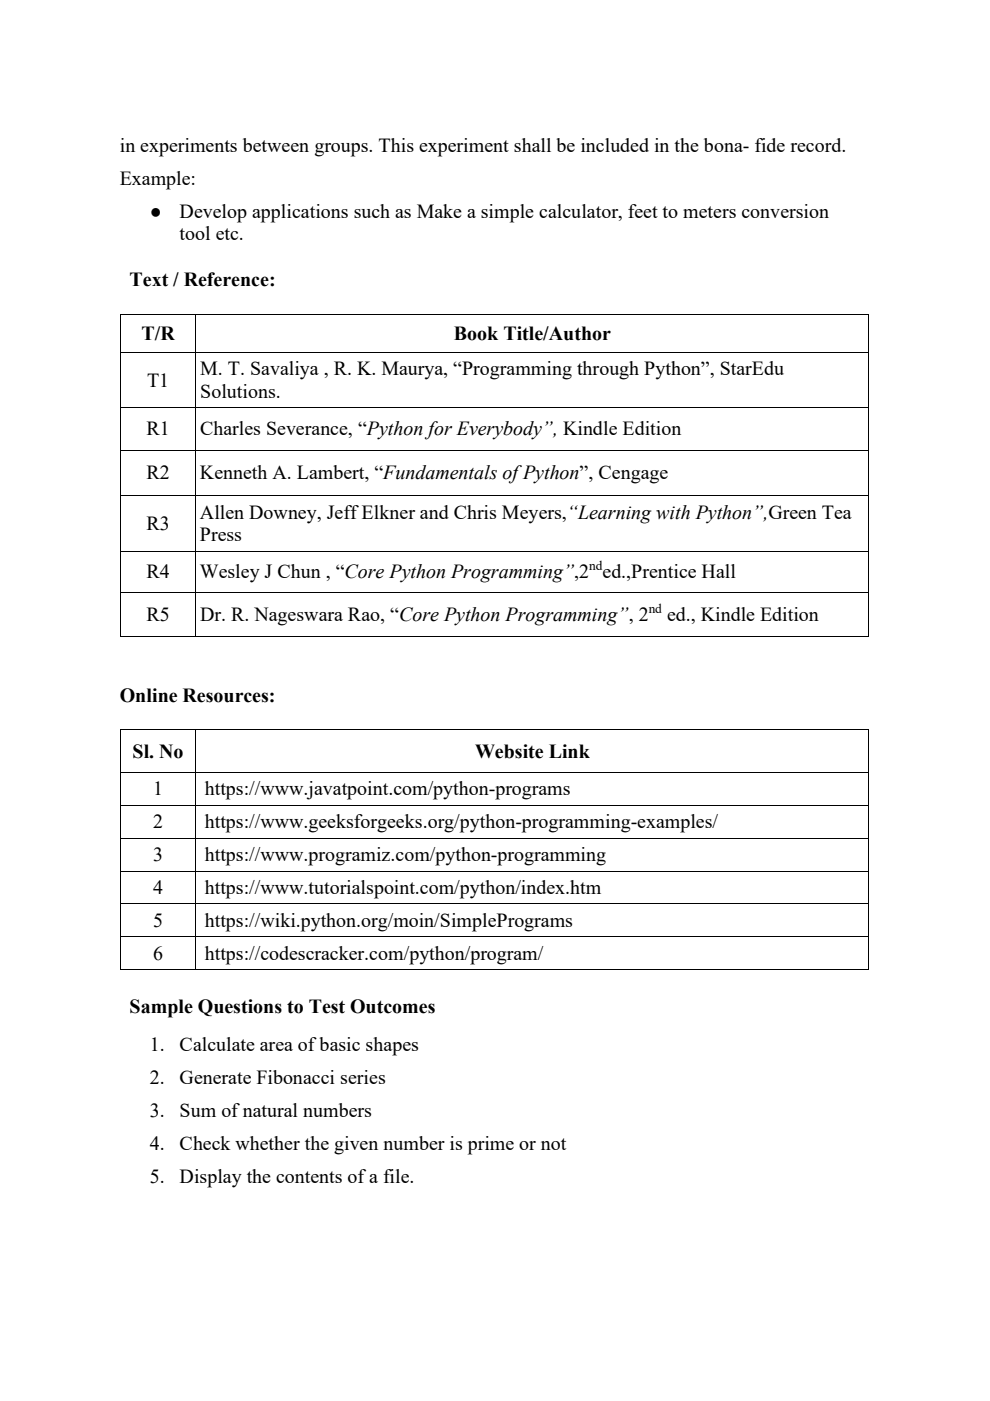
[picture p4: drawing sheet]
<svg xmlns="http://www.w3.org/2000/svg" width="210mm" height="297mm" viewBox="0 0 210 297" stroke-linecap="round" stroke-linejoin="round" font-family="sans-serif">
<defs><g id="words">
<g font-size="4.2">
<text x="25.4" y="32.2">in experiments between groups. This experiment shall be included in the bona- fide record.</text>
<text x="25.4" y="39.2">Example:</text>
<text x="31.7" y="46.2">●</text>
<text x="38.1" y="46.2">Develop applications such as Make a simple calculator, feet to meters conversion</text>
<text x="38.1" y="50.8">tool etc.</text>
<text x="27.5" y="60.7">Text / Reference:</text>
<text x="30" y="72.1">T/R</text>
<text x="96.3" y="72.1">Book Title/Author</text>
<text x="31.2" y="82">T1</text>
<text x="42.5" y="79.5">M. T. Savaliya , R. K. Maurya, “Programming through Python”, StarEdu</text>
<text x="42.5" y="84.4">Solutions.</text>
<text x="31.1" y="92.2">R1</text>
<text x="42.5" y="92.2">Charles Severance, “Python for Everybody”, Kindle Edition</text>
<text x="31.1" y="101.6">R2</text>
<text x="42.4" y="101.6">Kenneth A. Lambert, “Fundamentals of Python”, Cengage</text>
<text x="31.1" y="112.4">R3</text>
<text x="42.4" y="109.9">Allen Downey, Jeff Elkner and Chris Meyers,“Learning with Python”,Green Tea</text>
<text x="42.4" y="114.8">Press</text>
<text x="31.1" y="122.6">R4</text>
<text x="42.4" y="122.6">Wesley J Chun , “Core Python Programming”,2 ed.,Prentice Hall</text>
<text x="31.1" y="131.7">R5</text>
<text x="42.5" y="131.7">Dr. R. Nageswara Rao, “Core Python Programming”, 2</text>
<text x="141.5" y="131.7">ed., Kindle Edition</text>
<text x="25.4" y="148.8">Online Resources:</text>
<text x="28.1" y="160.7">Sl. No</text>
<text x="100.8" y="160.7">Website Link</text>
<text x="32.5" y="168.6">1</text>
<text x="43.4" y="168.6">https://www.javatpoint.com/python-programs</text>
<text x="32.5" y="175.6">2</text>
<text x="43.4" y="175.6">https://www.geeksforgeeks.org/python-programming-examples/</text>
<text x="32.5" y="182.6">3</text>
<text x="43.4" y="182.6">https://www.programiz.com/python-programming</text>
<text x="32.5" y="189.5">4</text>
<text x="43.4" y="189.5">https://www.tutorialspoint.com/python/index.htm</text>
<text x="32.5" y="196.5">5</text>
<text x="43.4" y="196.5">https://wiki.python.org/moin/SimplePrograms</text>
<text x="32.5" y="203.5">6</text>
<text x="43.4" y="203.5">https://codescracker.com/python/program/</text>
<text x="27.5" y="214.7">Sample Questions to Test Outcomes</text>
<text x="31.7" y="222.9">1.</text>
<text x="38.1" y="222.9">Calculate area of basic shapes</text>
<text x="31.7" y="229.9">2.</text>
<text x="38.1" y="229.9">Generate Fibonacci series</text>
<text x="31.7" y="236.9">3.</text>
<text x="38.1" y="236.9">Sum of natural numbers</text>
<text x="31.7" y="243.9">4.</text>
<text x="38.1" y="243.9">Check whether the given number is prime or not</text>
<text x="31.7" y="250.9">5.</text>
<text x="38.1" y="250.9">Display the contents of a file.</text>
</g>
<g font-size="2.8">
<text x="125" y="120.9">nd</text>
<text x="137.6" y="130">nd</text>
</g>
</g></defs>
<g fill="#000">
<path d="M25.5 66.6l.1 .1zM25.5 74.7l.1 .1zM41.4 66.6v.1zM41.4 74.7v.1zM184.2 66.6l.1 .1zM184.2 74.7l.1 .1zM25.4 95.3h.2v.2h-.2zM25.5 86.4l.1 .1zM25.6 95.3h.2v.2h-.2zM41.3 95.3h.2v.2h-.2zM41.4 86.4v.1zM41.5 95.3h.2v.2h-.2z"/>
<path d="M184.2 95.3h.2v.2h-.2zM184.2 86.4l.1 .1zM25.4 105h.2v.2h-.2zM25.4 116.8h.2v.2h-.2zM41.3 105h.2v.2h-.2zM41.3 116.8h.2v.2h-.2zM184.2 105h.2v.2h-.2zM184.2 116.8h.2v.2h-.2zM25.4 125.4h.2v.2h-.2zM25.5 134.9l.1 .1zM25.6 125.4h.2v.2h-.2zM41.3 125.4h.2v.2h-.2z"/>
<path d="M41.4 134.9v.1zM41.5 125.4h.2v.2h-.2zM184.2 125.4h.2v.2h-.2zM184.2 134.9l.1 .1zM25.5 154.7l.1 .1zM41.4 154.7v.1zM184.2 154.7l.1 .1zM25.4 163.7h.2v.2h-.2zM25.4 170.6h.2v.2h-.2zM25.4 177.6h.2v.2h-.2zM25.6 163.7h.2v.2h-.2zM41.3 163.7h.2v.2h-.2z"/>
<path d="M41.3 170.6h.2v.2h-.2zM41.3 177.6h.2v.2h-.2zM41.5 163.7h.2v.2h-.2zM184.2 163.7h.2v.2h-.2zM184.2 170.6h.2v.2h-.2zM184.2 177.6h.2v.2h-.2zM25.4 184.6h.2v.2h-.2zM25.4 191.6h.2v.1h-.2zM25.4 198.5h.2v.2h-.2zM41.3 184.6h.2v.2h-.2zM41.3 191.6h.2v.1h-.2zM41.3 198.5h.2v.2h-.2z"/>
<path d="M184.2 184.6h.2v.2h-.2zM184.2 191.6h.2v.1h-.2zM184.2 198.5h.2v.2h-.2zM25.4 205.5h.2v.2h-.2zM41.3 205.5h.2v.2h-.2zM184.2 205.5h.2v.2h-.2z"/>
</g>
<g fill="none" stroke="#000" stroke-width=".21">
<path d="M25.5 66.7v8M25.5 74.8v11.6M25.6 66.6h15.8M25.6 74.8h15.8M41.4 66.7v8M41.4 74.8v11.6M41.4 66.6h142.8M41.4 74.8h142.8M184.3 66.7v8M184.3 74.8v11.6M25.5 86.5v8.8M25.5 95.5v9.5"/>
<path d="M25.6 86.4h15.8M25.8 95.4h15.5M41.4 86.5v8.8M41.4 95.5v9.5M41.4 86.4h142.8M41.7 95.4h142.5M184.3 86.5v8.8M184.3 95.5v9.5M25.5 105.2v11.6M25.5 117v8.4M25.6 105.1h15.7M25.6 116.9h15.7"/>
<path d="M41.4 105.2v11.6M41.4 117v8.4M41.5 105.1h142.7M41.5 116.9h142.7M184.3 105.2v11.6M184.3 117v8.4M25.5 125.6v9.3M25.6 135h15.8M25.8 125.5h15.5M41.4 125.6v9.3M41.4 135h142.8M41.7 125.5h142.5"/>
<path d="M184.3 125.6v9.3M25.5 154.8v8.9M25.6 154.8h15.8M41.4 154.8v8.9M41.4 154.8h142.8M184.3 154.8v8.9M25.5 163.9v6.7M25.5 170.8v6.8M25.5 177.8v6.8M25.6 170.7h15.7M25.6 177.7h15.7M25.8 163.8h15.5"/>
<path d="M41.4 163.9v6.7M41.4 170.8v6.8M41.4 177.8v6.8M41.5 170.7h142.7M41.5 177.7h142.7M41.7 163.8h142.5M184.3 163.9v6.7M184.3 170.8v6.8M184.3 177.8v6.8M25.5 184.8v6.8M25.5 191.7v6.8M25.5 198.7v6.8"/>
<path d="M25.6 184.7h15.7M25.6 191.6h15.7M25.6 198.6h15.7M41.4 184.8v6.8M41.4 191.7v6.8M41.4 198.7v6.8M41.5 184.7h142.7M41.5 191.6h142.7M41.5 198.6h142.7M184.3 184.8v6.8M184.3 191.7v6.8M184.3 198.7v6.8"/>
<path d="M25.6 205.6h15.7M41.5 205.6h142.7"/>
</g>
<use href="#words"/>
</svg>
